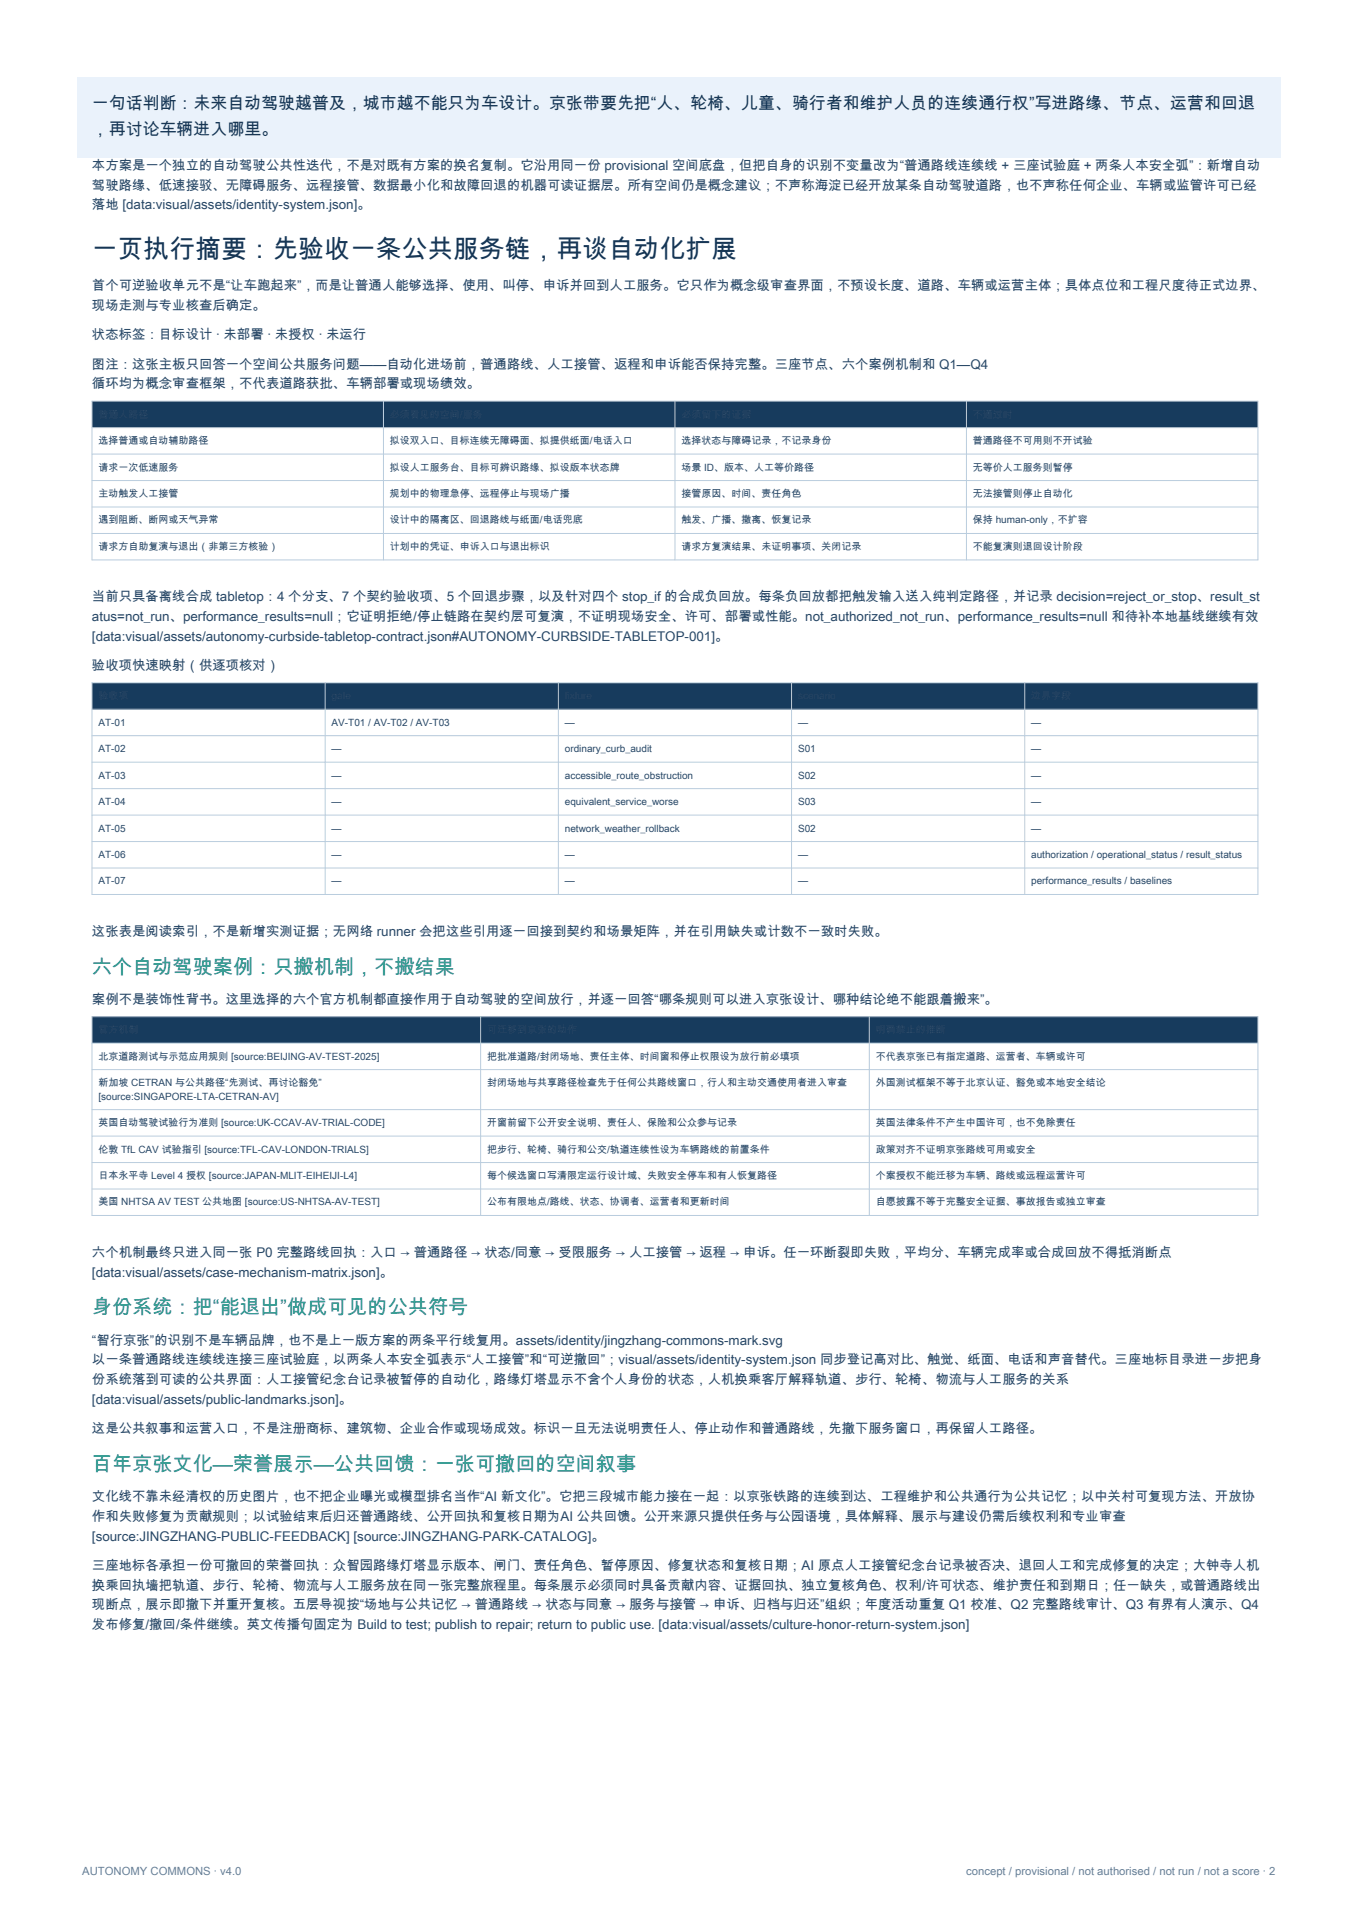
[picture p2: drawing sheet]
<svg xmlns="http://www.w3.org/2000/svg" width="297mm" height="420mm" viewBox="0 0 297 420" stroke-linecap="round" stroke-linejoin="round" font-family="sans-serif">
<defs><g id="words">
<text font-size="5.6" fill="#173552" x="20.1" y="56.3">一页执行摘要：先验收一条公共服务链，再谈自动化扩展</text>
<g font-size="4.4" fill="#168c82">
<text x="20.1" y="212.9">六个自动驾驶案例：只搬机制，不搬结果</text>
<text x="20.1" y="287.4">身份系统：把“能退出”做成可见的公共符号</text>
<text x="20.1" y="321.6">百年京张文化—荣誉展示—公共回馈：一张可撤回的空间叙事</text>
</g>
<g font-size="3.7" fill="#173552">
<text x="20.1" y="23.8">一句话判断：未来自动驾驶越普及，城市越不能只为车设计。京张带要先把“人、轮椅、儿童、骑行者和维护人员的连续通行权”写进路缘、节点、运营和回退</text>
<text x="20.1" y="29.5">，再讨论车辆进入哪里。</text>
</g>
<g font-size="2.9" fill="#284867">
<text x="20.1" y="37.2">本方案是一个独立的自动驾驶公共性迭代，不是对既有方案的换名复制。它沿用同一份 provisional 空间底盘，但把自身的识别不变量改为“普通路线连续线 + 三座试验庭 + 两条人本安全弧”：新增自动</text>
<text x="20.1" y="41.5">驾驶路缘、低速接驳、无障碍服务、远程接管、数据最小化和故障回退的机器可读证据层。所有空间仍是概念建议；不声称海淀已经开放某条自动驾驶道路，也不声称任何企业、车辆或监管许可已经</text>
<text x="20.1" y="45.8">落地 [data:visual/assets/identity-system.json]。</text>
<text x="20.1" y="63.5">首个可逆验收单元不是“让车跑起来”，而是让普通人能够选择、使用、叫停、申诉并回到人工服务。它只作为概念级审查界面，不预设长度、道路、车辆或运营主体；具体点位和工程尺度待正式边界、</text>
<text x="20.1" y="67.8">现场走测与专业核查后确定。</text>
<text x="20.1" y="74.2">状态标签：目标设计 · 未部署 · 未授权 · 未运行</text>
<text x="20.1" y="80.6">图注：这张主板只回答一个空间公共服务问题——自动化进场前，普通路线、人工接管、返程和申诉能否保持完整。三座节点、六个案例机制和 Q1—Q4</text>
<text x="20.1" y="84.9">循环均为概念审查框架，不代表道路获批、车辆部署或现场绩效。</text>
<text x="20.1" y="131.5">当前只具备离线合成 tabletop：4 个分支、7 个契约验收项、5 个回退步骤，以及针对四个 stop_if 的合成负回放。每条负回放都把触发输入送入纯判定路径，并记录 decision=reject_or_stop、result_st</text>
<text x="20.1" y="135.8">atus=not_run、performance_results=null；它证明拒绝/停止链路在契约层可复演，不证明现场安全、许可、部署或性能。not_authorized_not_run、performance_results=null 和待补本地基线继续有效</text>
<text x="20.1" y="140.1">[data:visual/assets/autonomy-curbside-tabletop-contract.json#AUTONOMY-CURBSIDE-TABLETOP-001]。</text>
<text x="20.1" y="146.5">验收项快速映射（供逐项核对）</text>
<text x="20.1" y="204.6">这张表是阅读索引，不是新增实测证据；无网络 runner 会把这些引用逐一回接到契约和场景矩阵，并在引用缺失或计数不一致时失败。</text>
<text x="20.1" y="219.5">案例不是装饰性背书。这里选择的六个官方机制都直接作用于自动驾驶的空间放行，并逐一回答“哪条规则可以进入京张设计、哪种结论绝不能跟着搬来”。</text>
<text x="20.1" y="274.8">六个机制最终只进入同一张 P0 完整路线回执：入口 → 普通路径 → 状态/同意 → 受限服务 → 人工接管 → 返程 → 申诉。任一环断裂即失败，平均分、车辆完成率或合成回放不得抵消断点</text>
<text x="20.1" y="279.1">[data:visual/assets/case-mechanism-matrix.json]。</text>
<text x="20.1" y="294">“智行京张”的识别不是车辆品牌，也不是上一版方案的两条平行线复用。assets/identity/jingzhang-commons-mark.svg</text>
<text x="20.1" y="298.3">以一条普通路线连续线连接三座试验庭，以两条人本安全弧表示“人工接管”和“可逆撤回”；visual/assets/identity-system.json 同步登记高对比、触觉、纸面、电话和声音替代。三座地标目录进一步把身</text>
<text x="20.1" y="302.6">份系统落到可读的公共界面：人工接管纪念台记录被暂停的自动化，路缘灯塔显示不含个人身份的状态，人机换乘客厅解释轨道、步行、轮椅、物流与人工服务的关系</text>
<text x="20.1" y="306.9">[data:visual/assets/public-landmarks.json]。</text>
<text x="20.1" y="313.3">这是公共叙事和运营入口，不是注册商标、建筑物、企业合作或现场成效。标识一旦无法说明责任人、停止动作和普通路线，先撤下服务窗口，再保留人工路径。</text>
<text x="20.1" y="328.2">文化线不靠未经清权的历史图片，也不把企业曝光或模型排名当作“AI 新文化”。它把三段城市能力接在一起：以京张铁路的连续到达、工程维护和公共通行为公共记忆；以中关村可复现方法、开放协</text>
<text x="20.1" y="332.5">作和失败修复为贡献规则；以试验结束后归还普通路线、公开回执和复核日期为AI 公共回馈。公开来源只提供任务与公园语境，具体解释、展示与建设仍需后续权利和专业审查</text>
<text x="20.1" y="336.8">[source:JINGZHANG-PUBLIC-FEEDBACK] [source:JINGZHANG-PARK-CATALOG]。</text>
<text x="20.1" y="343.2">三座地标各承担一份可撤回的荣誉回执：众智园路缘灯塔显示版本、闸门、责任角色、暂停原因、修复状态和复核日期；AI 原点人工接管纪念台记录被否决、退回人工和完成修复的决定；大钟寺人机</text>
<text x="20.1" y="347.5">换乘回执墙把轨道、步行、轮椅、物流与人工服务放在同一张完整旅程里。每条展示必须同时具备贡献内容、证据回执、独立复核角色、权利/许可状态、维护责任和到期日；任一缺失，或普通路线出</text>
<text x="20.1" y="351.8">现断点，展示即撤下并重开复核。五层导视按“场地与公共记忆 → 普通路线 → 状态与同意 → 服务与接管 → 申诉、归档与归还”组织；年度活动重复 Q1 校准、Q2 完整路线审计、Q3 有界有人演示、Q4</text>
<text x="20.1" y="356.1">发布修复/撤回/条件继续。英文传播句固定为 Build to test; publish to repair; return to public use. [data:visual/assets/culture-honor-return-system.json]</text>
</g>
<g font-size="2.5" fill="#627f9c">
<text x="18" y="410">AUTONOMY COMMONS · v4.0</text>
<text x="211.3" y="410">concept / provisional / not authorised / not run / not a score · 2</text>
</g>
<g font-size="2.2" fill="#284867">
<text x="21.5" y="97.1">选择普通或自动辅助路径</text>
<text x="85.3" y="97.1">拟设双入口、目标连续无障碍面、拟提供纸面/电话入口</text>
<text x="149" y="97.1">选择状态与障碍记录，不记录身份</text>
<text x="212.8" y="97.1">普通路径不可用则不开试验</text>
<text x="21.5" y="102.9">请求一次低速服务</text>
<text x="85.3" y="102.9">拟设人工服务台、目标可辨识路缘、拟设版本状态牌</text>
<text x="149" y="102.9">场景 ID、版本、人工等价路径</text>
<text x="212.8" y="102.9">无等价人工服务则暂停</text>
<text x="21.5" y="108.7">主动触发人工接管</text>
<text x="85.3" y="108.7">规划中的物理急停、远程停止与现场广播</text>
<text x="149" y="108.7">接管原因、时间、责任角色</text>
<text x="212.8" y="108.7">无法接管则停止自动化</text>
<text x="21.5" y="114.4">遇到阻断、断网或天气异常</text>
<text x="85.3" y="114.4">设计中的隔离区、回退路线与纸面/电话兜底</text>
<text x="149" y="114.4">触发、广播、撤离、恢复记录</text>
<text x="212.8" y="114.4">保持 human-only，不扩容</text>
<text x="21.5" y="120.2">请求方自助复演与退出（非第三方核验）</text>
<text x="85.3" y="120.2">计划中的凭证、申诉入口与退出标识</text>
<text x="149" y="120.2">请求方复演结果、未证明事项、关闭记录</text>
<text x="212.8" y="120.2">不能复演则退回设计阶段</text>
<text x="21.5" y="158.7">AT-01</text>
<text x="72.5" y="158.7">AV-T01 / AV-T02 / AV-T03</text>
<text x="123.5" y="158.7">—</text>
<text x="174.5" y="158.7">—</text>
<text x="225.5" y="158.7">—</text>
<text x="21.5" y="164.5">AT-02</text>
<text x="72.5" y="164.5">—</text>
<text x="123.5" y="164.5">ordinary_curb_audit</text>
<text x="174.5" y="164.5">S01</text>
<text x="225.5" y="164.5">—</text>
<text x="21.5" y="170.2">AT-03</text>
<text x="72.5" y="170.2">—</text>
<text x="123.5" y="170.2">accessible_route_obstruction</text>
<text x="174.5" y="170.2">S02</text>
<text x="225.5" y="170.2">—</text>
<text x="21.5" y="176">AT-04</text>
<text x="72.5" y="176">—</text>
<text x="123.5" y="176">equivalent_service_worse</text>
<text x="174.5" y="176">S03</text>
<text x="225.5" y="176">—</text>
<text x="21.5" y="181.8">AT-05</text>
<text x="72.5" y="181.8">—</text>
<text x="123.5" y="181.8">network_weather_rollback</text>
<text x="174.5" y="181.8">S02</text>
<text x="225.5" y="181.8">—</text>
<text x="21.5" y="187.6">AT-06</text>
<text x="72.5" y="187.6">—</text>
<text x="123.5" y="187.6">—</text>
<text x="174.5" y="187.6">—</text>
<text x="225.5" y="187.6">authorization / operational_status / result_status</text>
<text x="21.5" y="193.4">AT-07</text>
<text x="72.5" y="193.4">—</text>
<text x="123.5" y="193.4">—</text>
<text x="174.5" y="193.4">—</text>
<text x="225.5" y="193.4">performance_results / baselines</text>
<text x="21.5" y="231.7">北京道路测试与示范应用规则 [source:BEIJING-AV-TEST-2025]</text>
<text x="106.5" y="231.7">把批准道路/封闭场地、责任主体、时间窗和停止权限设为放行前必填项</text>
<text x="191.5" y="231.7">不代表京张已有指定道路、运营者、车辆或许可</text>
<text x="21.5" y="237.5">新加坡 CETRAN 与公共路径“先测试、再讨论豁免”</text>
<text x="106.5" y="237.5">封闭场地与共享路径检查先于任何公共路线窗口，行人和主动交通使用者进入审查</text>
<text x="191.5" y="237.5">外国测试框架不等于北京认证、豁免或本地安全结论</text>
<text x="21.5" y="240.4">[source:SINGAPORE-LTA-CETRAN-AV]</text>
<text x="21.5" y="246.2">英国自动驾驶试验行为准则 [source:UK-CCAV-AV-TRIAL-CODE]</text>
<text x="21.5" y="252">伦敦 TfL CAV 试验指引 [source:TFL-CAV-LONDON-TRIALS]</text>
<text x="106.5" y="246.2">开窗前留下公开安全说明、责任人、保险和公众参与记录</text>
<text x="106.5" y="252">把步行、轮椅、骑行和公交/轨道连续性设为车辆路线的前置条件</text>
<text x="191.5" y="246.2">英国法律条件不产生中国许可，也不免除责任</text>
<text x="191.5" y="252">政策对齐不证明京张路线可用或安全</text>
<text x="21.5" y="257.8">日本永平寺 Level 4 授权 [source:JAPAN-MLIT-EIHEIJI-L4]</text>
<text x="106.5" y="257.8">每个候选窗口写清限定运行设计域、失败安全停车和有人恢复路径</text>
<text x="191.5" y="257.8">个案授权不能迁移为车辆、路线或远程运营许可</text>
<text x="21.5" y="263.6">美国 NHTSA AV TEST 公共地图 [source:US-NHTSA-AV-TEST]</text>
<text x="106.5" y="263.6">公布有限地点/路线、状态、协调者、运营者和更新时间</text>
<text x="191.5" y="263.6">自愿披露不等于完整安全证据、事故报告或独立审查</text>
</g>
</g></defs>
<path d="M16.9 16.9h263.2v17.7h-263.2z" fill-rule="evenodd" fill="#eaf2fb"/>
<path d="M20.1 87.7h255v5.8h-255z" fill-rule="evenodd" fill="#173b5d"/>
<path d="M20.1 87.7h255v34.7h-255zM20.1 93.5h255M20.1 99.3h255M83.9 87.7v34.7M147.6 87.7v34.7M211.4 87.7v34.7M20.1 105.1h255M20.1 110.9h255M20.1 116.6h255" fill="none" stroke="#b9ccde" stroke-width=".22"/>
<path d="M20.1 149.3h255v5.8h-255z" fill-rule="evenodd" fill="#173b5d"/>
<path d="M20.1 149.3h255v46.3h-255zM20.1 155.1h255M71.1 149.3v46.3M122.1 149.3v46.3M173.1 149.3v46.3M224.1 149.3v46.3M20.1 160.9h255M20.1 166.6h255M20.1 172.4h255M20.1 178.2h255M20.1 184h255M20.1 189.8h255" fill="none" stroke="#b9ccde" stroke-width=".22"/>
<path d="M20.1 222.3h255v5.8h-255z" fill-rule="evenodd" fill="#173b5d"/>
<path d="M20.1 222.3h255v43.4h-255zM20.1 228.1h255M20.1 233.9h255M105.1 222.3v43.4M190.1 222.3v43.4M20.1 242.6h255M20.1 248.4h255M20.1 254.2h255M20.1 260h255" fill="none" stroke="#b9ccde" stroke-width=".22"/>
<use href="#words"/>
</svg>
